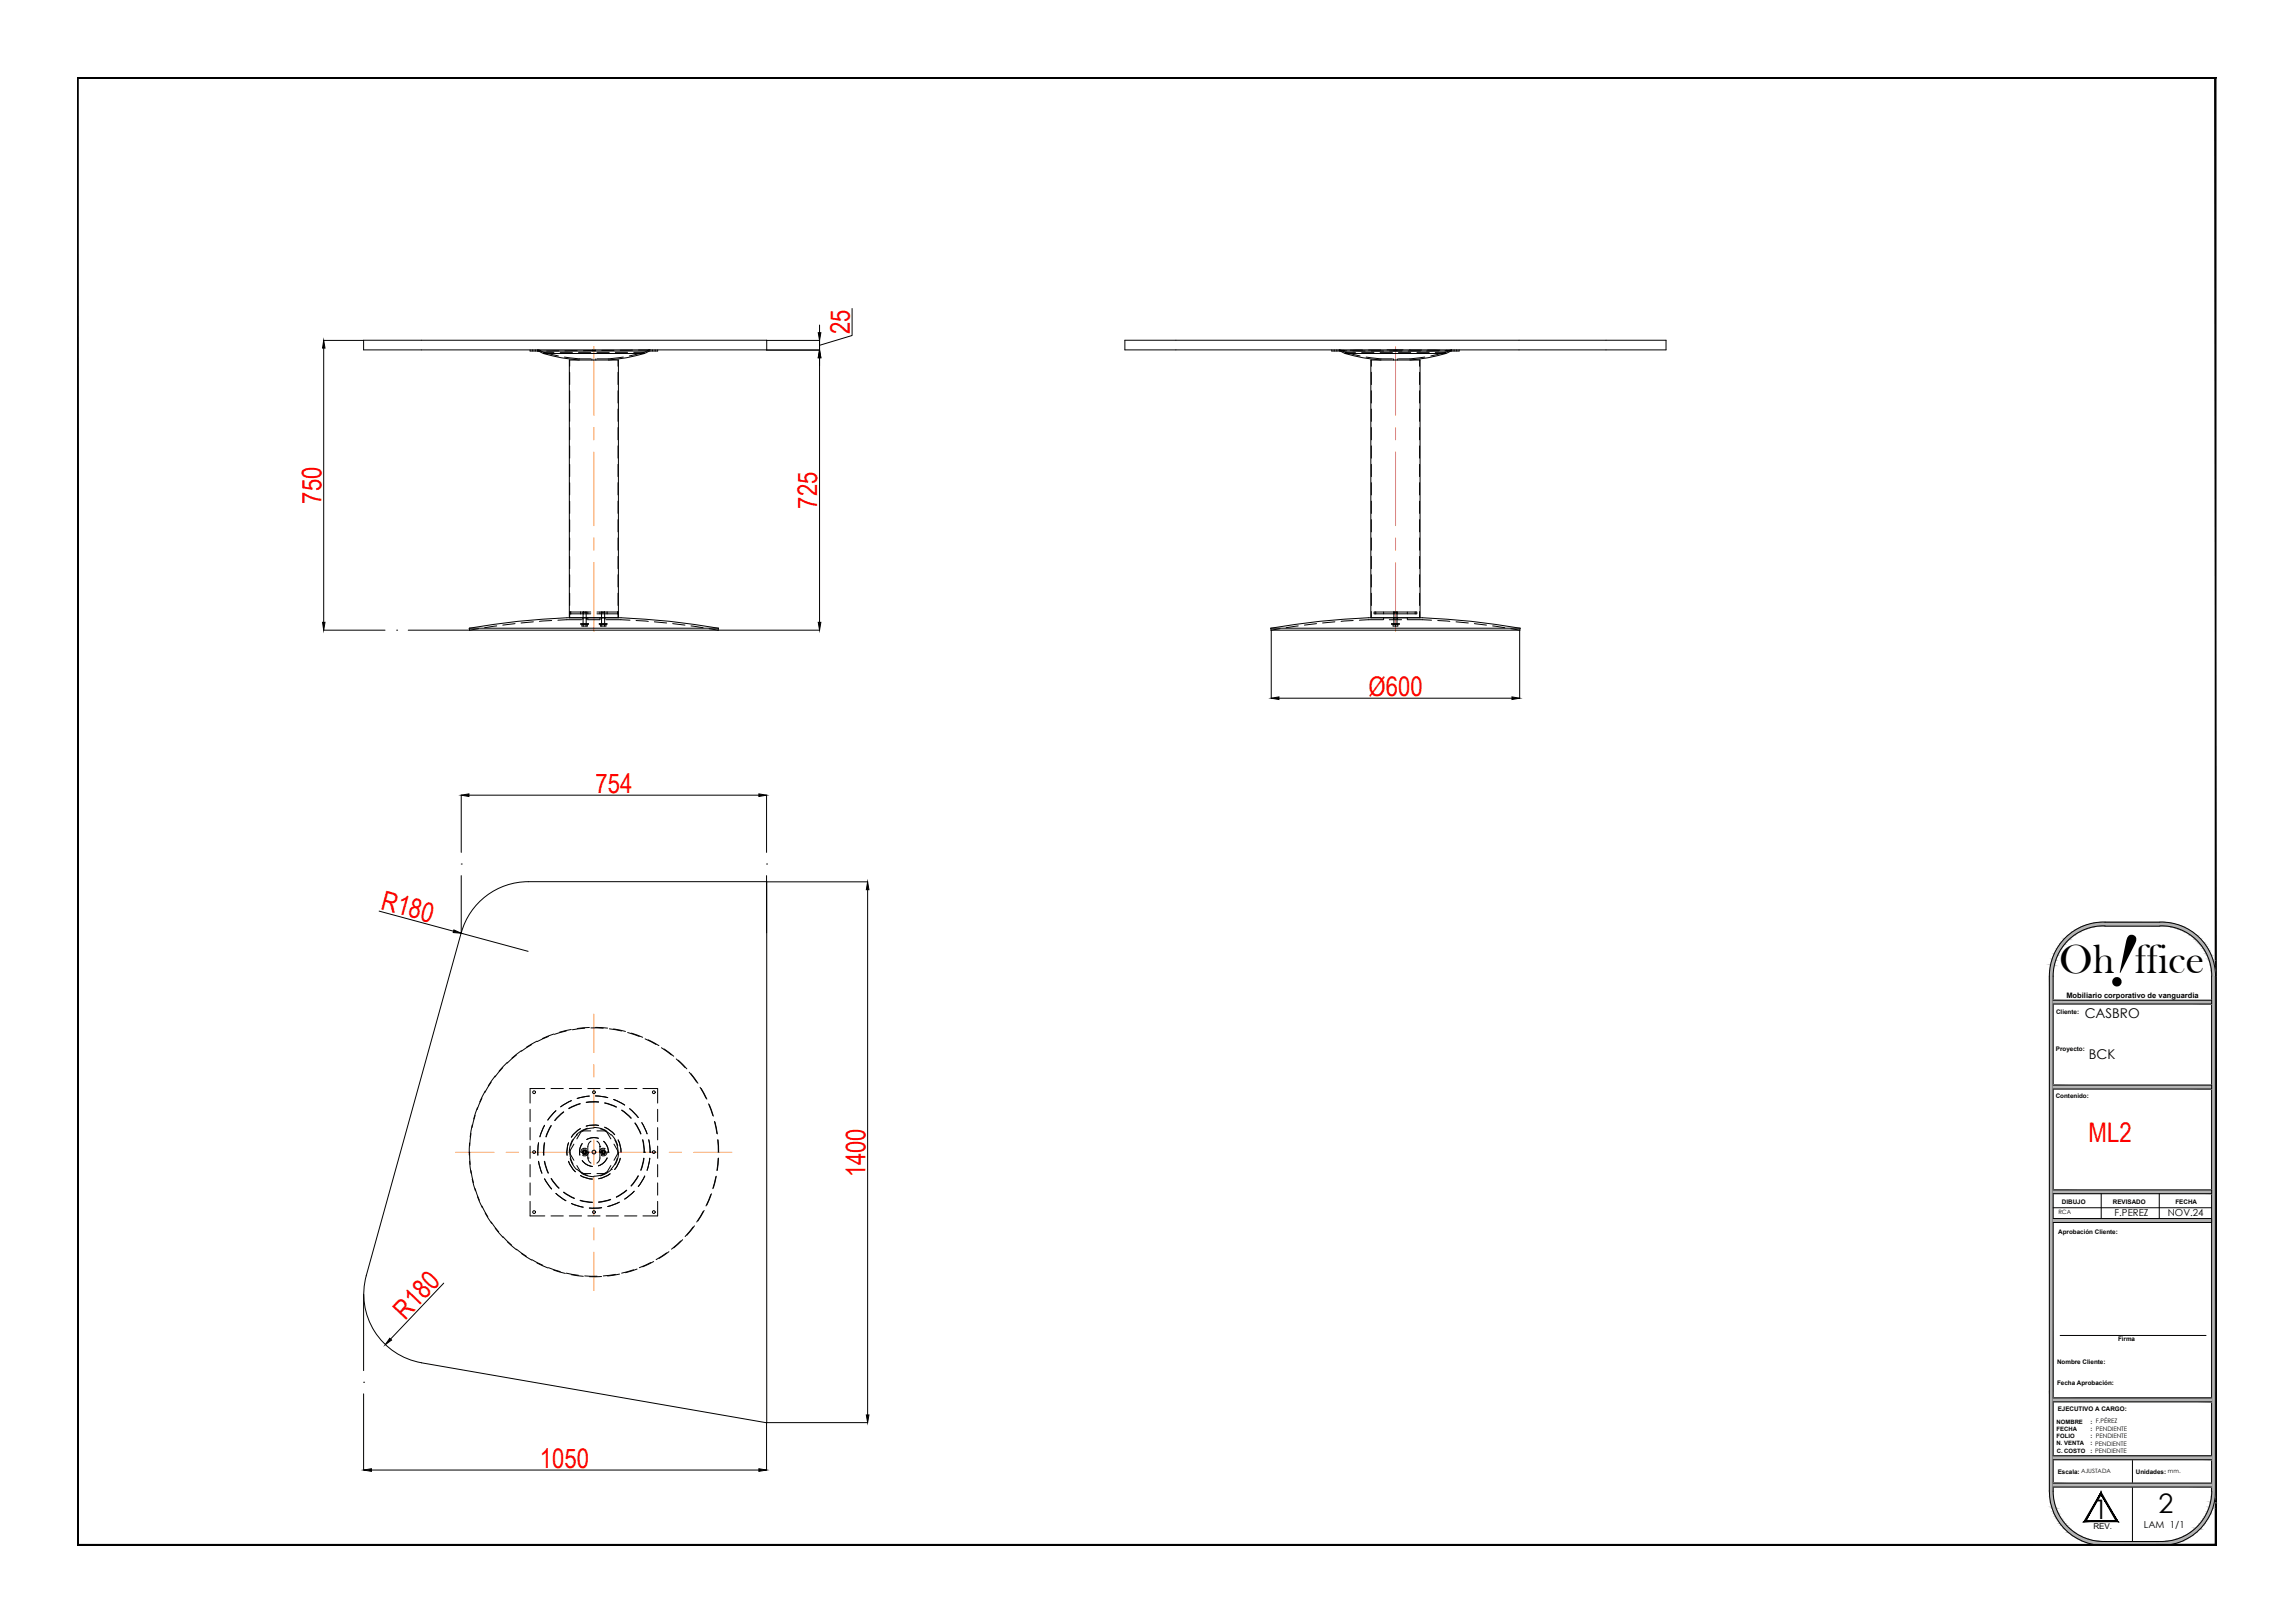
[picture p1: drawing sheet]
<svg xmlns="http://www.w3.org/2000/svg" width="594mm" height="420mm" viewBox="0 0 594 420" stroke-linecap="round" stroke-linejoin="round" font-family="sans-serif">
<defs><g id="words">
<text font-size="20.6" x="545.2" y="254.3" transform="rotate(19 545.2 254.3)">!</text>
<text font-size="10.7" x="533" y="251.9">Oh ffice</text>
<g font-size="7" fill="#f00">
<text x="220" y="86.5" transform="rotate(-90 220 86.5)">25</text>
<text x="83.2" y="130.4" transform="rotate(-90 83.2 130.4)">750</text>
<text x="211.6" y="131.7" transform="rotate(-90 211.6 131.7)">725</text>
<text x="354.3" y="180.1">Ø600</text>
<text x="154.1" y="205.3">754</text>
<text x="98.4" y="235.3" transform="rotate(15 98.4 235.3)">R180</text>
<text x="540.7" y="295.6">ML2</text>
<text x="224" y="304.8" transform="rotate(-90 224 304.8)">1400</text>
<text x="104.9" y="341.9" transform="rotate(-46 104.9 341.9)">R180</text>
<text x="139.8" y="380">1050</text>
</g>
<g font-size="7">
<text x="541.9" y="393.3">1</text>
<text x="558.7" y="391.7">2</text>
</g>
<g font-size="3.5">
<text x="539.6" y="263.6">CASBRO</text>
<text x="540.7" y="274.3">BCK</text>
</g>
<g font-size="2.5">
<text x="547.4" y="314.8">F.PEREZ</text>
<text x="561.1" y="314.8">NOV.24</text>
<text x="555" y="395.5">LAM 1/1</text>
</g>
<text font-size="2.1" x="541.9" y="395.8">REV.</text>
<text font-size="2" x="534.9" y="258.4">Mobiliario corporativo de vanguardia</text>
<g font-size="1.6">
<text x="532.2" y="262.4">Cliente:</text>
<text x="532.2" y="272.1">Proyecto:</text>
<text x="532.1" y="284.3">Contenido:</text>
<text x="533.8" y="311.6">DIBUJO</text>
<text x="546.9" y="311.6">REVISADO</text>
<text x="563.1" y="311.6">FECHA</text>
<text x="532.8" y="319.4">Aprobación Cliente:</text>
<text x="548.3" y="347.1">Firma</text>
<text x="532.5" y="353.2">Nombre Cliente:</text>
<text x="532.5" y="358.5">Fecha Aprobación:</text>
<text x="532.7" y="365.2">EJECUTIVO A CARGO:</text>
<text x="532.7" y="381.5">Escala: AJUSTADA</text>
<text x="552.9" y="381.5">Unidades: mm.</text>
</g>
<g font-size="1.5">
<text x="532.8" y="314.4">RCA</text>
<text x="532.4" y="368.6">NOMBRE</text>
<text x="532.4" y="370.5">FECHA</text>
<text x="541.1" y="368.6">: F.PÉREZ</text>
<text x="541.1" y="370.5">: PENDIENTE</text>
<text x="532.4" y="372.3">FOLIO</text>
<text x="532.4" y="374.2">N. VENTA</text>
<text x="532.4" y="376">C. COSTO</text>
<text x="541.1" y="372.3">: PENDIENTE</text>
<text x="541.1" y="374.2">: PENDIENTE</text>
<text x="541.1" y="376">: PENDIENTE</text>
</g>
</g></defs>
<g fill="#000" stroke="#000" stroke-width=".26">
<path d="M20 20.1v.2l553.6-.2zM20 20.3l553.6-.2v.2z"/>
<path d="M543.9 386.3v.6l4.4 7zM543.9 386.9l4.4 7-.6-.3zM539.4 393.9h8.9l-.6-.3zM539.4 393.9l.6-.3h7.7zM543.9 386.3l-4.5 7.6 .6-.3zM543.9 386.3v.6l-3.9 6.7z"/>
<path d="M20 400h553.6l-.2-.2zM20 400l.2-.2h553.2zM20 20.1v379.9l.2-.2zM20 20.1l.2 .2v379.5zM20 20.1l.2 .2 553.4-.2zM20.2 20.3l553.4-.2-.2 .2zM573.6 20.1l-.2 .2 .2 379.7zM573.4 20.3l.2 379.7-.2-.2z"/>
<path d="M20 400h553.6v-.2zM20 399.8h553.6l-553.6 .2z"/>
</g>
<g fill="none" stroke="#000" stroke-width=".26">
<path d="M544.9 239.8h14.2M544.9 239.7a13 13 0 0 0-13.4 13v133.4M559.1 239.7a13 13 0 0 1 13.4 13M531.5 258.9h41v1h-41M572.5 252.7v133.4M573.5 252.7a14 14 0 0 0-14.4-14h-14.2a13.9 13.9 0 0 0-14.4 14v133.4a13.9 13.9 0 0 0 14.4 13.9h14.2a14 14 0 0 0 14.4-13.9v-133.4M531.5 280.9h41v1h-41M531.5 308h41v1h-41M531.5 315.5h41v1h-41M531.5 312.7h41M543.9 309v6.5M558.9 309v6.5"/>
<path d="M533.3 345.7h37.7M531.5 376.9h41M531.5 377.9h41M531.5 361.9h41M531.5 362.9h41M552 377.9v6M531.5 386a13 13 0 0 0 13.4 13.1M531.5 385h41M531.5 383.9h41M544.9 399.1h14.2M552 385v14.1M572.5 386a13 13 0 0 1-13.4 13.1"/>
</g>
<g fill="#b3b3b3" stroke="#b3b3b3" stroke-width=".26">
<path d="M544.9 238.7l15.6 .1zM543.4 238.8h17.1z"/>
<path d="M543.4 238.8l18.6 .2-1.5-.2zM541.9 239l1.5-.2 18.6 .2z"/>
<path d="M541.9 239l21.6 .3-1.5-.3zM540.5 239.3l1.4-.3 21.6 .3z"/>
<path d="M540.5 239.3l24.2 .5-1.2-.5zM539.3 239.8l1.2-.5 24.2 .5z"/>
<path d="M559.1 239.8h5.6zM559.1 239.8h5.6z"/>
<path d="M539.3 239.8h5.6zM539.2 239.8h4.3z"/>
<path d="M560.5 239.8h4.4zM560.5 239.8h4.4z"/>
<path d="M539.2 239.8h4.3zM539.1 239.8h4z"/>
<path d="M560.8 239.8l4.4 .1zM560.8 239.8l4.4 .1z"/>
<path d="M539.1 239.8h4zM538.8 239.9h3.3z"/>
<path d="M561.8 239.9l4 .4-.6-.4zM561.8 239.9l4 .4h-2.6z"/>
<path d="M538.8 239.9l2 .4 1.3-.4zM538.1 240.3l.7-.4 2 .4z"/>
<path d="M563.2 240.3l3 .2-.4-.2zM563.2 240.3l3 .2h-2.5z"/>
<path d="M538.1 240.3l2.1 .2 .6-.2zM537.7 240.5l.4-.2 2.1 .2z"/>
<path d="M563.7 240.5l2.9 .2-.4-.2zM563.7 240.5l2.9 .2h-2.1z"/>
<path d="M537.7 240.5l1.8 .2 .7-.2zM537.3 240.7l.4-.2 1.8 .2z"/>
<path d="M564.5 240.7l3 .5-.9-.5zM564.5 240.7l3 .5h-1.9z"/>
<path d="M537.3 240.7l1.1 .5 1.1-.5zM536.5 241.2l.8-.5 1.1 .5z"/>
<path d="M565.6 241.2l2 .1zM565.6 241.2l2 .1z"/>
<path d="M536.5 241.2h1.9zM536.3 241.3h1.9z"/>
<path d="M565.8 241.3l2.8 .8-1-.8zM565.8 241.3l2.8 .8h-1.7z"/>
<path d="M536.3 241.3l.8 .8 1.1-.8zM535.4 242.1l.9-.8 .8 .8z"/>
<path d="M566.9 242.1l1.8 .1zM566.9 242.1l1.8 .1z"/>
<path d="M535.4 242.1h1.7zM535.3 242.2h1.6z"/>
<path d="M567.1 242.2l2.3 .7-.7-.7zM567.1 242.2l2.3 .7h-1.4z"/>
<path d="M535.3 242.2l.7 .7 .9-.7zM535.3 242.2l.7 .7h-1.5z"/>
<path d="M568 242.9l1.7 .3-.3-.3zM568 242.9l1.7 .3h-1.4z"/>
<path d="M534.5 242.9l1.2 .3 .3-.3zM534.5 242.9l1.2 .3h-1.5z"/>
<path d="M568.3 243.2l2 .7-.6-.7zM568.3 243.2l2 .7h-1.3z"/>
<path d="M534.2 243.2l.7 .7 .8-.7zM534.2 243.2l.7 .7h-1.2z"/>
<path d="M569 243.9l1.7 .5-.4-.5zM569 243.9l1.7 .5h-1.3z"/>
<path d="M533.7 243.9l.9 .5 .3-.5zM533.7 243.9l.9 .5h-1.4z"/>
<path d="M569.4 244.4l1.7 .6-.4-.6zM569.4 244.4l1.7 .6h-1.2z"/>
<path d="M533.2 244.4l.8 .6 .6-.6zM533.2 244.4l.8 .6h-1.1z"/>
<path d="M569.9 245l1.6 .6-.4-.6zM569.9 245l1.6 .6h-1.2z"/>
<path d="M532.9 245l.7 .6 .4-.6zM532.9 245l.7 .6h-1.2z"/>
<path d="M570.3 245.6l1.5 .5-.3-.5zM570.3 245.6l1.5 .5h-1.1z"/>
<path d="M532.4 245.6l.9 .5 .3-.5zM532.4 245.6l.9 .5h-1.2z"/>
<path d="M570.7 246.1l1.5 .9-.4-.9zM570.7 246.1l1.5 .9h-1.1z"/>
<path d="M532.1 246.1l.8 .9 .4-.9zM532.1 246.1l.8 .9h-1.2z"/>
<path d="M571.1 247l1.3 .3-.2-.3zM571.1 247l1.3 .3h-1.1z"/>
<path d="M531.7 247l1 .3 .2-.3zM531.7 247l1 .3h-1.1z"/>
<path d="M571.3 247.3l1.5 1-.4-1zM571.3 247.3l1.5 1h-1.1z"/>
<path d="M531.6 247.3l.7 1 .4-1zM531.6 247.3l.7 1h-1.1z"/>
<path d="M571.7 248.3l1.2 .4-.1-.4zM571.7 248.3l1.2 .4h-1.1z"/>
<path d="M531.2 248.3l.9 .4 .2-.4zM531.2 248.3l.9 .4h-1z"/>
<path d="M571.8 248.7l1.4 1.1-.3-1.1zM571.8 248.7l1.4 1.1h-1.1z"/>
<path d="M531.1 248.7l.7 1.1 .3-1.1zM531.1 248.7l.7 1.1h-1z"/>
<path d="M572.1 249.8l1.1 .2v-.2zM572.1 249.8l1.1 .2h-1z"/>
<path d="M530.8 249.8l1 .2v-.2zM530.8 249.8l1 .2h-1.1z"/>
<path d="M572.2 250l1.2 1.2-.2-1.2zM572.2 250l1.2 1.2h-1z"/>
<path d="M530.7 250l.9 1.2 .2-1.2zM530.7 250l.9 1.2h-1z"/>
<path d="M572.4 251.2l1 .2zM572.4 251.2l1 .2z"/>
<path d="M530.6 251.2l1 .2zM530.6 251.2l1 .2h-1.1z"/>
<path d="M572.4 251.4l1.1 1.3-.1-1.3zM572.4 251.4l1.1 1.3h-1z"/>
<path d="M530.5 251.4l1 1.3 .1-1.3zM530.5 251.4l1 1.3h-1z"/>
<path d="M572.5 252.7l1 107.5v-107.5zM572.5 252.7l1 107.5h-1z"/>
<path d="M530.5 252.7l1 107.5v-107.5zM530.5 252.7l1 107.5h-1z"/>
<path d="M572.5 360.2l1 25.9v-25.9zM572.5 360.2l1 25.9h-1z"/>
<path d="M530.5 360.2l1 25.9v-25.9zM530.5 360.2l1 25.9h-1z"/>
<path d="M572.5 386.1l.9 1.4 .1-1.4zM572.5 386.1l.9 1.4h-1z"/>
<path d="M530.5 386.1l1.1 1.4-.1-1.4zM530.5 386.1l1.1 1.4h-1.1z"/>
<path d="M572.4 387.5h1zM572.4 387.5h1z"/>
<path d="M530.5 387.5h1.1zM530.5 387.5h1.1z"/>
<path d="M572.4 387.5l.8 1.3 .2-1.3zM572.4 387.5l.8 1.3h-1z"/>
<path d="M530.6 387.5l1.2 1.3-.2-1.3zM530.6 387.5l1.2 1.3h-1.1z"/>
<path d="M572.2 388.8l1 .2v-.2zM572.2 388.8l1 .2h-1.1z"/>
<path d="M530.7 388.8l1.1 .2v-.2zM530.7 388.8l1.1 .2h-1z"/>
<path d="M572.1 389l.8 1.2 .3-1.2zM572.1 389l.8 1.2h-1.1z"/>
<path d="M530.8 389l1.3 1.2-.3-1.2zM530.8 389l1.3 1.2h-1z"/>
<path d="M571.8 390.2l1 .3 .1-.3zM571.8 390.2l1 .3h-1.1z"/>
<path d="M531.1 390.2l1.2 .3-.2-.3zM531.1 390.2l1.2 .3h-1.1z"/>
<path d="M571.7 390.5l.7 .9 .4-.9zM571.7 390.5l.7 .9h-1.1z"/>
<path d="M531.2 390.5l1.5 .9-.4-.9zM531.2 390.5l1.5 .9h-1.1z"/>
<path d="M571.3 391.4l.9 .5 .2-.5zM571.3 391.4l.9 .5h-1.1z"/>
<path d="M531.6 391.4l1.3 .5-.2-.5zM531.6 391.4l1.3 .5h-1.2z"/>
<path d="M571.1 391.9l.7 .8 .4-.8zM571.1 391.9l.7 .8h-1.1z"/>
<path d="M531.7 391.9l1.6 .8-.4-.8zM531.7 391.9l1.6 .8h-1.2z"/>
<path d="M570.7 392.7l.8 .5 .3-.5zM570.7 392.7l.8 .5h-1.2z"/>
<path d="M532.1 392.7l1.5 .5-.3-.5zM532.1 392.7l1.5 .5h-1.2z"/>
<path d="M570.3 393.2l.8 .6 .4-.6zM570.3 393.2l.8 .6h-1.2z"/>
<path d="M532.4 393.2l1.6 .6-.4-.6zM532.4 393.2l1.6 .6h-1.1z"/>
<path d="M569.9 393.8l.8 .6 .4-.6zM569.9 393.8l.8 .6h-1.3z"/>
<path d="M532.9 393.8l1.7 .6-.6-.6zM532.9 393.8l1.7 .6h-1.4z"/>
<path d="M569.4 394.4l.9 .5 .4-.5zM569.4 394.4l.9 .5h-1.3z"/>
<path d="M533.2 394.4l1.7 .5-.3-.5zM533.2 394.4l1.7 .5h-1.2z"/>
<path d="M569 394.9l.7 .7 .6-.7zM568.3 395.6l.7-.7 .7 .7z"/>
<path d="M533.7 394.9l2 .7-.8-.7zM533.7 394.9l2 .7h-1.5z"/>
<path d="M568.3 395.6l1.1 .2 .3-.2zM568 395.8l.3-.2 1.1 .2z"/>
<path d="M534.2 395.6l1.8 .2-.3-.2zM534.2 395.6l1.8 .2h-1.5z"/>
<path d="M568 395.8l.7 .8 .7-.8zM567.1 396.6l.9-.8 .7 .8z"/>
<path d="M534.5 395.8l2.4 .8-.9-.8zM534.5 395.8l2.4 .8h-1.6z"/>
<path d="M567.1 396.6h1.6zM567.1 396.6l1.5 .1h-1.7z"/>
<path d="M535.3 396.6l1.8 .1zM535.3 396.6l1.8 .1z"/>
<path d="M566.9 396.7l.7 .8 1-.8zM565.8 397.5l1.1-.8 .7 .8z"/>
<path d="M535.4 396.7l2.8 .8-1.1-.8zM535.4 396.7l2.8 .8h-1.9z"/>
<path d="M565.8 397.5h1.8zM565.6 397.5h1.9z"/>
<path d="M536.3 397.5h2.1zM536.3 397.5h2.1z"/>
<path d="M565.6 397.5l1 .5 .9-.5zM564.5 398l1.1-.5 1 .5z"/>
<path d="M536.5 397.5l3 .5-1.1-.5zM536.5 397.5l3 .5h-2.2z"/>
<path d="M564.5 398l1.7 .3 .4-.3zM563.7 398.3l.8-.3 1.7 .3z"/>
<path d="M537.3 398l2.9 .3-.7-.3zM537.3 398l2.9 .3h-2.5z"/>
<path d="M563.7 398.3l2.1 .2 .4-.2zM563.2 398.5l.5-.2 2.1 .2z"/>
<path d="M537.7 398.3l3.1 .2-.6-.2zM537.7 398.3l3.1 .2h-2.7z"/>
<path d="M563.2 398.5l2 .4 .6-.4zM561.8 398.9l1.4-.4 2 .4z"/>
<path d="M538.1 398.5l4 .4-1.3-.4zM538.1 398.5l4 .4h-3.3z"/>
<path d="M561.8 398.9h3.4zM560.8 399h4.1z"/>
<path d="M538.8 398.9l4.3 .1zM538.8 398.9l4.3 .1z"/>
<path d="M560.8 399h4.1zM560.5 399h4.2z"/>
<path d="M539.1 399h4.4zM539.1 399h4.4z"/>
<path d="M560.5 399h4.2zM559.1 399.1h5.6z"/>
<path d="M539.2 399l5.7 .1zM539.2 399l5.7 .1z"/>
<path d="M539.3 399.1l24.2 .4 1.2-.4zM539.3 399.1l24.2 .4h-23z"/>
<path d="M540.5 399.5l21.5 .3 1.5-.3zM540.5 399.5l21.5 .3h-20.1z"/>
<path d="M541.9 399.8l18.6 .2 1.5-.2zM541.9 399.8l18.6 .2h-17.1z"/>
<path d="M543.4 400h17.1zM543.4 400h15.7z"/>
<path d="M531.5 308l41 1v-1zM531.5 308l41 1h-41z"/>
<path d="M531.5 383.9l41 1.1v-1.1zM531.5 383.9l41 1.1h-41z"/>
<path d="M531.5 315.5l41 1v-1zM531.5 315.5l41 1h-41z"/>
<path d="M531.5 376.9l41 1v-1zM531.5 376.9l41 1h-41z"/>
<path d="M531.5 280.9l41 1v-1zM531.5 280.9l41 1h-41z"/>
<path d="M531.5 258.9l41 1v-1zM531.5 258.9l41 1h-41z"/>
<path d="M531.5 361.9l41 1v-1zM531.5 361.9l41 1h-41z"/>
</g>
<g fill="none" stroke="#000" stroke-width=".26">
<path d="M220.6 79.9v7l-8.5 2.5M83.8 88.1h10.3M83.8 90.1v71M198.4 88.1h13.7M198.4 90.6h13.7M212.1 90.6v-2.5v2.5M212.1 84.1v2M212.1 92.6v68.5M83.8 163.1h15.9M102.7 163.1h.1M105.7 163.1h15.9M185.9 163.1h26.2"/>
<path d="M329.1 163.1v17.6M393.4 163.1v17.6M331.1 180.7h60.3M119.4 205.9v14.8M121.4 205.9h75M198.4 205.9v14.8M98.1 235.9l19.3 5.2M119.4 223.7h.1M119.4 226.7v14.8M198.4 223.7h.1M198.4 228.3h26.2M198.4 226.7v14.8"/>
<path d="M224.6 230.3v136M119.4 241.5l17.3 4.8M94.1 335.1v19.7M114.9 332.2l-13.8 14.5M94.1 357.8h.1M94.1 360.8v19.8M224.6 368.3h-26.2v12.3M96.2 380.6h100.2"/>
</g>
<g fill="#000" stroke="#000" stroke-width=".26">
<path d="M83.8 88.1l.3 2h-.6zM212.1 90.6l.4 2h-.7zM211.8 86.1h.7l-.4 2zM83.5 161.1h.6l-.3 2zM211.8 161.1h.7l-.4 2zM329.1 180.7l2-.3v.7zM391.4 180.4l2 .3-2 .4zM119.4 205.9l2-.4v.7zM196.4 205.5l2 .4-2 .3zM224.6 228.3l.3 2h-.6zM117.5 240.7l1.9 .9-2.1-.2zM100.9 346.4l.5 .5-1.6 1.2z"/>
<path d="M224.3 366.3h.6l-.3 2zM94.1 380.6l2.1-.4v.7zM196.4 380.2l2 .4-2 .3z"/>
</g>
<g fill="none" stroke="#f8991e" stroke-width=".26">
<path d="M153.7 89.7v17.8M361.2 89.7v17.8M153.7 110.7v3.2M153.7 117v19.1M361.2 110.7v3.2M361.2 117v19.1M153.7 139.3v3.1M361.2 139.3v3.1M153.7 145.6v17.8M361.2 145.6v17.8M153.7 262.5v9.9M153.7 275.6v3.2"/>
<path d="M118 298.3h9.9M131 298.3h3.2M137.4 298.3h9.8M150.5 298.3h6.4M153.7 282v9.8M153.7 295.1v6.4M160.2 298.3h9.9M173.2 298.3h3.2M179.6 298.3h9.9M153.7 304.7v9.9M153.7 317.8v3.2M153.7 324.2v9.8"/>
</g>
<!-- layer: MD_Hidden -->
<g fill="none" stroke="#000" stroke-width=".26">
<path d="M137.9 90.6v.3M138.6 90.6v.3M139.9 90.8l.9 .4M139.9 90.8l-.7-.2v.3h.7M140.8 91.2h2.6M140.8 91.2l3.7 .9M144.7 90.8l-3.2 .1M145 91.2h3.2M146.1 92.4l3.9 .5h2.9M147.5 93.2v1.6M147.5 96.4v3.2M149.4 90.8h-3.2"/>
<path d="M149.7 91.2h3.2M153.2 92.9v.3M153.4 90.6v.3M154.1 90.6v.3M154.2 90.7l-3.2 .1M154.2 92.9v.3M154.5 91.2h3.2M155.8 90.7h3.1M159.3 91.2h3.1M160 93.2v1.6M160 96.4v3.2M161.3 92.4l-3.8 .5h-3"/>
<path d="M163.7 90.6l-3.2 .1M164.1 91.2h2.6M165.3 90.6h2.9l-.6 .2M166.7 91.2l-3.8 .9M167.6 90.8l-.9 .4M168.9 90.6v.3M169.6 90.6v.3M345.4 90.6v.3M346 90.6v.3M346.7 90.7v-.1l.7 .2M347.4 90.8l.9 .4M347.9 90.7h-1.2l1.9 .1"/>
<path d="M350.2 90.8l3.2 .1M350.9 91.2h-2.7l3.9 .9M352.5 91.2h3.2M352.7 90.6l-3.2 .1M353.6 92.4l3.9 .5h2.9M354.3 90.6h3.1M355 90.9h3.2M355 93.2v1.6M355 96.4v3.2M357.3 91.2h3.1M359 90.6h4.2M359.7 90.9h3.2"/>
<path d="M360.7 92.9v.3M360.9 90.6v.3M361.6 90.6v.3M361.7 92.9v.3M362 91.2h3.2M364.5 90.9h3.2M364.8 90.6h3.2M366.8 91.2h3.2M367.5 93.2v1.6M367.5 96.4v3.2M368.8 92.4l-3.8 .5h-3M369.5 90.6l3.2 .1"/>
<path d="M371.5 91.2h2.7l-3.8 .9M372.5 90.8l-3.2 .1M374.3 90.7h1.5l-1.8 .1M375.1 90.8l-.9 .4M375.8 90.7v-.1l-.7 .2M376.4 90.6v.3M377.1 90.6v.3M147.5 101.2v3.1M147.5 105.9v3.2M147.5 110.7v3.2M147.5 115.4v3.2M160 101.2v3.1"/>
<path d="M160 105.9v3.2M160 110.7v3.2M160 115.4v3.2M355 101.2v3.1M355 105.9v3.2M355 110.7v3.2M355 115.4v3.2M367.5 101.2v3.1M367.5 105.9v3.2M367.5 110.7v3.2M367.5 115.4v3.2M147.5 120.2v3.2"/>
<path d="M147.5 125v3.1M147.5 129.7v3.2M147.5 134.5v3.2M147.5 139.3v3.1M160 120.2v3.2M160 125v3.1M160 129.7v3.2M160 134.5v3.2M160 139.3v3.1M355 120.2v3.2M355 125v3.1M355 129.7v3.2"/>
<path d="M355 134.5v3.2M355 139.3v3.1M367.5 120.2v3.2M367.5 125v3.1M367.5 129.7v3.2M367.5 134.5v3.2M367.5 139.3v3.1M147.5 144v3.2M147.5 148.8v3.2M147.5 153.6v3.1M147.5 158.3v1.6M147.6 158.4h.1"/>
<path d="M147.6 158.9h.1M147.6 158.4h5.3M147.6 158.9h5.3M147.6 158.4v.5M150.3 158.4v.5M150.9 158.5h.8M150.9 158.5v3.1M150.9 158.5l.1 .4M151 158.4v.5M151.7 158.4v.1M151.7 158.4v.5M151.7 158.5v3.1"/>
<path d="M152.2 159.9l-.1 .5h3.2v-.5M152.2 158.4v.5M154.5 158.4h5.4M154.5 158.9h5.4M155.3 158.4v.5M155.7 158.5h.8M155.7 158.5v3.1M155.7 158.5l.1 .4M156.5 158.4v.5M156.5 158.5v3.1M156.5 158.5l-.1 .4M157.2 158.4v.5"/>
<path d="M159.9 158.4h.1M159.9 158.9h.1M159.9 158.4v.5M160 144v3.2M160 148.8v3.2M160 153.6v3.1M160 158.3v1.6M355 144v3.2M355 148.8v3.2M355 153.6v3.1M355 158.3v1.6M355.7 158.4h11v.5h-11z"/>
<path d="M356.1 158.4v.5M358.2 158.4v.5M358.2 159.9v.5M360.8 158.4v.5M360.8 159.9v.5M360.9 158.4l-.1 3.2M360.9 158.4l.7 .1M361.6 158.5v.4M361.6 158.5v3.1M361.7 158.4v.5M361.7 159.9v.5M364.3 158.4v.5"/>
<path d="M364.3 159.9v.5M366.3 158.4v.5M367.5 144v3.2M367.5 148.8v3.2M367.5 153.6v3.1M367.5 158.3v1.6M123.9 162.8l-2.3 .3M128.6 162l-3.2 .5M133.3 161.4l-3.2 .4M138.1 161l-3.2 .3M142.8 160.6l-3.2 .3M150.3 161.4h2v.2h-2z"/>
<path d="M150.6 160.4l-6.2 .2M150.6 161.6h1.4v.5h-1.4zM151 161.6v.5M151.7 161.6v.5M155.1 161.4h2v.2h-2zM155.4 161.6h1.5v.5h-1.5zM155.8 161.6v.5M156.5 161.6v.5M156.9 160.4l6.2 .2M164.6 160.6l3.2 .3M169.4 161l3.2 .3M174.1 161.4l3.2 .4"/>
<path d="M178.9 162l3.1 .5M183.6 162.8l2.3 .3M331.4 162.8l-2.4 .3M336.1 162l-3.2 .5M340.8 161.4l-3.1 .4M345.5 161l-3.1 .3M350.3 160.6l-3.2 .3M358 160.4l-6.1 .2M359.6 160.4h3.2M360.2 161.4h2v.2h-2zM360.6 161.6h1.2v.5h-1.2zM361.2 161.6v.5"/>
<path d="M364.4 160.4l6.2 .2M372.2 160.6l3.1 .3M376.9 161l3.2 .3M381.6 161.4l3.2 .4M386.4 162l3.1 .5M391.1 162.8l2.3 .3M128.2 278.5l-1.8 2.6M130.1 276.4l-2 2.4M131.3 275l-2.1 2.3M133.7 273.1l-2.4 2.1M135 272l-2.5 1.9M137.7 270.4l-2.7 1.7"/>
<path d="M139 269.5l-2.7 1.6M142 268.3l-2.9 1.3M143.3 267.7l-2.9 1.2M146.6 266.9l-3.1 .9M147.9 266.5l-3.1 .7M151.3 266.2l-3.1 .4M152.6 266l-3.2 .3M152.9 266.1l3.3 .1M154.1 266l3.2 .2M157.7 266.3l3.2 .6M158.8 266.4l3.1 .6M162.5 267.3l3 1"/>
<path d="M163.4 267.5l3 1M167 268.9l2.8 1.5M167.8 269.2l2.8 1.5M171.2 271.2l2.6 1.9M171.9 271.5l2.5 1.9M175.1 274.1l2.2 2.3M175.6 274.5l2.2 2.2M178.4 277.6l1.9 2.5M178.8 277.9l1.9 2.5M121.6 298.2l.1 3.2M121.6 295.9l-.1 3.1M121.9 293.5l-.3 3.1"/>
<path d="M122.2 291.2l-.5 3.1M123 288.8l-.8 3.1M123.6 286.7l-1 3M124.7 284.3l-1.2 2.9M125.6 282.4l-1.4 2.9M127.1 280.1l-1.6 2.8M137.2 287.2v3.2M137.2 291.9v3.2M137.2 296.7v3.2M139.4 295.9l-.2 3.1M140.9 295.8l-.2 3.2M141 291.3l-1.2 3"/>
<path d="M141 295.9l-.2 3.1M141 281.8h-3.8v3.8M142.6 281.8h3.2M142.6 291.4l-1.3 2.9M142.7 291.4l-1.3 2.9M143.9 287.5l-2.1 2.5M145.9 287.8l-2.3 2.3M145.9 287.9l-2.3 2.2M147.2 295.8l-.4 1.6v1.7M147.4 281.8h3.2M147.5 298.2l.2 1.7 .6 1.5M147.6 298.7l1 1.7"/>
<path d="M147.6 299.9l.6 1.5 1 1.4M147.9 284.9l-2.8 1.6M148.2 295.1l-.6 1.5-.2 1.6M148.6 296.2l-1 1.6v.9M149.2 293.8h.1M149.3 293.8l-1 1.3-.6 1.5M150.2 285.7l-3 1.2M150.2 285.8l-2.9 1.2M150.2 292.2l-1.3 .9-1 1.3M150.3 293.2l-1 1.6M150.3 298.3h.1M150.7 296l-.6 1.5v1.5"/>
<path d="M151 297.7h.7l.3 .6-.3 .6h-.7l-.4-.6zM151 292.8h1.9M151 292.7l-.7 .4M151.8 297.4a.99 .99 0 0 0-1.5 .8M152.1 292.1l-1.5 .6-1.4 1M152.2 296.8v3M152.2 281.8h3.1M152.2 299.8a1.55 1.55 0 0 0 .8 1.3M152.2 299.8h.1M152.3 298.3h.1M152.3 298.2a.99 .99 0 0 1-1.5 .9M152.5 283.8l-3.1 .6"/>
<path d="M153 295.4a1.55 1.55 0 0 0-.8 1.4M153.7 292l-1.6 .2-1.5 .6M153.7 291.9l1.7 .2 1.5 .6M154.1 283.7l3.2 .4M154.5 295.4a1.55 1.55 0 0 1 .8 1.4v3M154.5 292.8h1.9M154.9 294.7l-1.5-.2-1.5 .5M154.9 285.3l-3.1 .1M155 285.2l-3.3 .1M155 291.3h-1.7l-1.6 .2M155.2 298.3h.1M155.3 296.8h.1"/>
<path d="M155.3 299.8a1.55 1.55 0 0 1-.8 1.3M155.4 292.2l1.5 .6 1.3 1M155.8 297.7h.7l.4 .6-.4 .6h-.7l-.4-.6zM156.3 295.5l.9 1.2 .3 1.5M156.5 292.7l.7 .4M156.5 291.8l1.4 .8 1.2 1.1M156.5 285.6l3 1M156.5 285.5l3.1 1.1M156.7 297.4a.99 .99 0 0 0-1.5 .8M156.9 281.8h3.2M157.1 298.3h.1M157.2 293.2l.9 1.6"/>
<path d="M157.2 298.2a.99 .99 0 0 1-1.5 .9M157.2 299.8l-.9 1.2-1.4 .8M157.5 298.3h.1M158.3 293.7l1 1.4 .6 1.5M158.8 284.6l2.9 1.5M158.9 296.2l1 1.6M159.2 295.1l.6 1.5 .2 1.6M159.8 299.9l-.6 1.5-1 1.3M159.9 298.7l-1 1.7M159.9 297.8v.9M160 295.1l.6 1.5 .2 1.6M160.1 298.2l-.2 1.7-.6 1.5"/>
<path d="M160.6 299.9l-.6 1.5-.9 1.3M160.9 287.4l2.4 2.1M161 287.4l2.4 2M161.7 281.8h3.2M163 287l2.2 2.3M164.3 290.7l1.5 2.9M164.4 290.7l1.5 2.8M166.1 290.6l1.4 2.9M166.3 295.1l.4 3.1M166.4 295.1l.4 3.1M166.4 281.8h3.8v3.8M166.6 299.8l-.8 3.1"/>
<path d="M166.7 298.3h.1M166.7 299.9l-.8 3.1M166.8 298.3h.1M167.9 295.1l.4 3.1M168.2 299.8l-.7 3.2M168.2 298.3h.1M170.2 287.2v3.2M170.2 291.9v3.2M170.2 296.7v3.2M181.2 281.5l1.6 2.8M181.5 281.8l1.5 2.7M183.4 285.8l1.1 3"/>
<path d="M183.6 286l1.1 2.9M184.9 290.3l.7 3.2M185.1 290.5l.6 3M185.8 295l.1 3.2M185.9 295.1l.1 3.1M185.9 299.8l-.3 3.2M186 299.8l-.3 3.1M121.6 300.6l.3 3.1M121.9 303l.6 3.2M122.2 305.3l.9 3M123 307.7l1.1 3M123.6 309.8l1.3 2.9"/>
<path d="M124.7 312.2l1.6 2.8M125.6 314l1.7 2.7M127.1 316.4l2 2.5M128.2 318l2 2.4M137.2 301.5v3.2M137.2 306.2v3.2M137.2 311v3.8h3.8M139.4 300.6l.9 3.1M140.9 300.6l1 3.1M141 305.2l1.8 2.6M141 300.6l1 3.1M142.6 314.8h3.2"/>
<path d="M142.6 305.1l2.1 2.5M142.7 305.1l2 2.5M143.9 308.9l2.6 1.9M145.9 308.7l2.8 1.6M145.9 308.6l2.8 1.6M147.2 300.6l.7 1.5 1 1.2M147.4 314.8h3.2M147.9 311.6l3.1 .9M149.3 301.7l1 1.7M149.3 302.7l1.3 1 1.5 .6M150.2 310.8l3.1 .5M150.2 310.7l3.1 .5"/>
<path d="M150.2 304.3l1.5 .7 1.6 .2M150.3 303.4l.7 .4M150.6 303.8l1.5 .6 1.6 .2M150.7 300.4l1.2 1.1 1.5 .5M151 303.8h1.9M152.2 314.8h3.1M154.5 303.8h1.9M155.7 312.6l-3.2 .1M156.9 303.7l-1.5 .6-1.7 .2M156.9 314.8h3.2M157.2 303.4l-.7 .4M157.9 303.9l-1.4 .8-1.5 .4"/>
<path d="M158.1 310.5l-3.2 .7M158.1 310.6l-3.1 .6M158.1 301.7l-.9 1.7M158.2 302.8h.1M158.3 302.8l-1.4 1-1.5 .6M160.3 311.2l-3 1.1M161.7 314.8h3.2M162.2 308.1l-2.7 1.8M162.2 308.2l-2.6 1.7M164.2 308.4l-2.5 2M165.2 304.4l-1.9 2.6M165.3 304.4l-1.9 2.6"/>
<path d="M166.9 304.5l-1.7 2.7M170.2 301.5v3.2M170.2 306.2v3.2M170.2 311v3.8h-3.8M179.4 317.7l-2.1 2.4M179.8 317.3l-2 2.5M182 313.6l-1.7 2.8M182.3 313.4l-1.6 2.7M184 309.2l-1.2 3M184.2 309l-1.2 2.9M185.3 304.6l-.8 3.1M185.4 304.5l-.7 3"/>
<path d="M130.1 320.1l2.3 2.3M131.3 321.5l2.4 2.1M133.7 323.4l2.6 1.9M135 324.5l2.6 1.7M137.7 326.1l2.8 1.5M139 327l2.9 1.3M142 328.2l3 1M143.3 328.8l3 .9M146.6 329.6l3.1 .5M147.9 330l3.1 .4M151.3 330.3l3.3 .1M155.7 330.5h-3.1"/>
<path d="M159.3 329.9l-3.1 .4M160.4 329.8l-3.1 .5M164 328.7l-3.1 .9M164.9 328.5l-3 1M168.4 326.9l-2.9 1.3M169.2 326.6l-2.8 1.4M172.5 324.4l-2.7 1.7M173.2 324l-2.6 1.8M176.2 321.3l-2.4 2.1M176.7 320.9l-2.3 2.2"/>
<circle cx="138.3" cy="298.2" r=".36"/>
<circle cx="138.3" cy="282.8" r=".36"/>
<circle cx="151.3" cy="298.2" r=".4"/>
<circle cx="151.3" cy="298.2" r=".36"/>
<circle cx="151.3" cy="298.2" r=".32"/>
<circle cx="151.3" cy="298.2" r=".44"/>
<circle cx="153.7" cy="298.2" r=".49"/>
<circle cx="153.7" cy="282.8" r=".36"/>
<circle cx="156.2" cy="298.2" r=".4"/>
<circle cx="156.2" cy="298.2" r=".36"/>
<circle cx="156.2" cy="298.2" r=".32"/>
<circle cx="156.2" cy="298.2" r=".44"/>
<circle cx="169.2" cy="282.8" r=".36"/>
<circle cx="169.2" cy="298.2" r=".36"/>
<circle cx="138.3" cy="313.8" r=".36"/>
<circle cx="153.7" cy="313.8" r=".36"/>
<circle cx="169.2" cy="313.8" r=".36"/>
</g>
<!-- layer: MD_Visible -->
<g fill="none" stroke="#000" stroke-width=".26">
<path d="M94.1 88.1h104.4v2.5h-104.4zM137.2 90.6v.3h33v-.3M139.2 90.9l.5 .1M139.7 91l1 .5M147.4 93.2h12.7v66.7h-12.7zM166.8 91.5h-26.2a43.6 43.6 0 0 0 9.4 1.7M166.8 91.5a43.6 43.6 0 0 1-9.3 1.7M167.8 91l-1 .5M168.3 90.9l-.5 .1M291.2 88.1h140.1v2.5h-140.1zM344.7 90.6v.3h33v-.3M346.7 90.9l.5 .1"/>
<path d="M347.2 91l1 .5M348.2 91.5h26.1M348.2 91.5a43.6 43.6 0 0 0 9.3 1.7M354.9 93.2h12.7v66.7h-12.7zM374.3 91.5a43.6 43.6 0 0 1-9.3 1.7M375.3 91l-1 .5M375.8 90.9l-.5 .1M150.9 159.9h.1M151.7 159.9h.1M155.7 159.9h.1M156.5 159.9h.1M360.8 159.9h.1"/>
<path d="M361.6 159.9h.1M121.5 162.6a190.1 190.1 0 0 1 26-2.7h13.1a201.6 201.6 0 0 1 25.4 2.7M121.5 162.6h64.5M121.5 162.6l.1 .5h64.3l.1-.5M328.9 162.6a190.1 190.1 0 0 1 26.1-2.7h13.1a201.6 201.6 0 0 1 25.4 2.7M328.9 162.6h64.6M328.9 162.6l.1 .5h64.4l.1-.5M94.8 330.3l24.6-88.8a18 18 0 0 1 17.4-13.3h61.7v140.1l-89.4-15.5M94.8 330.2a18 18 0 0 0 14.3 22.6"/>
</g>
<use href="#words"/>
</svg>
